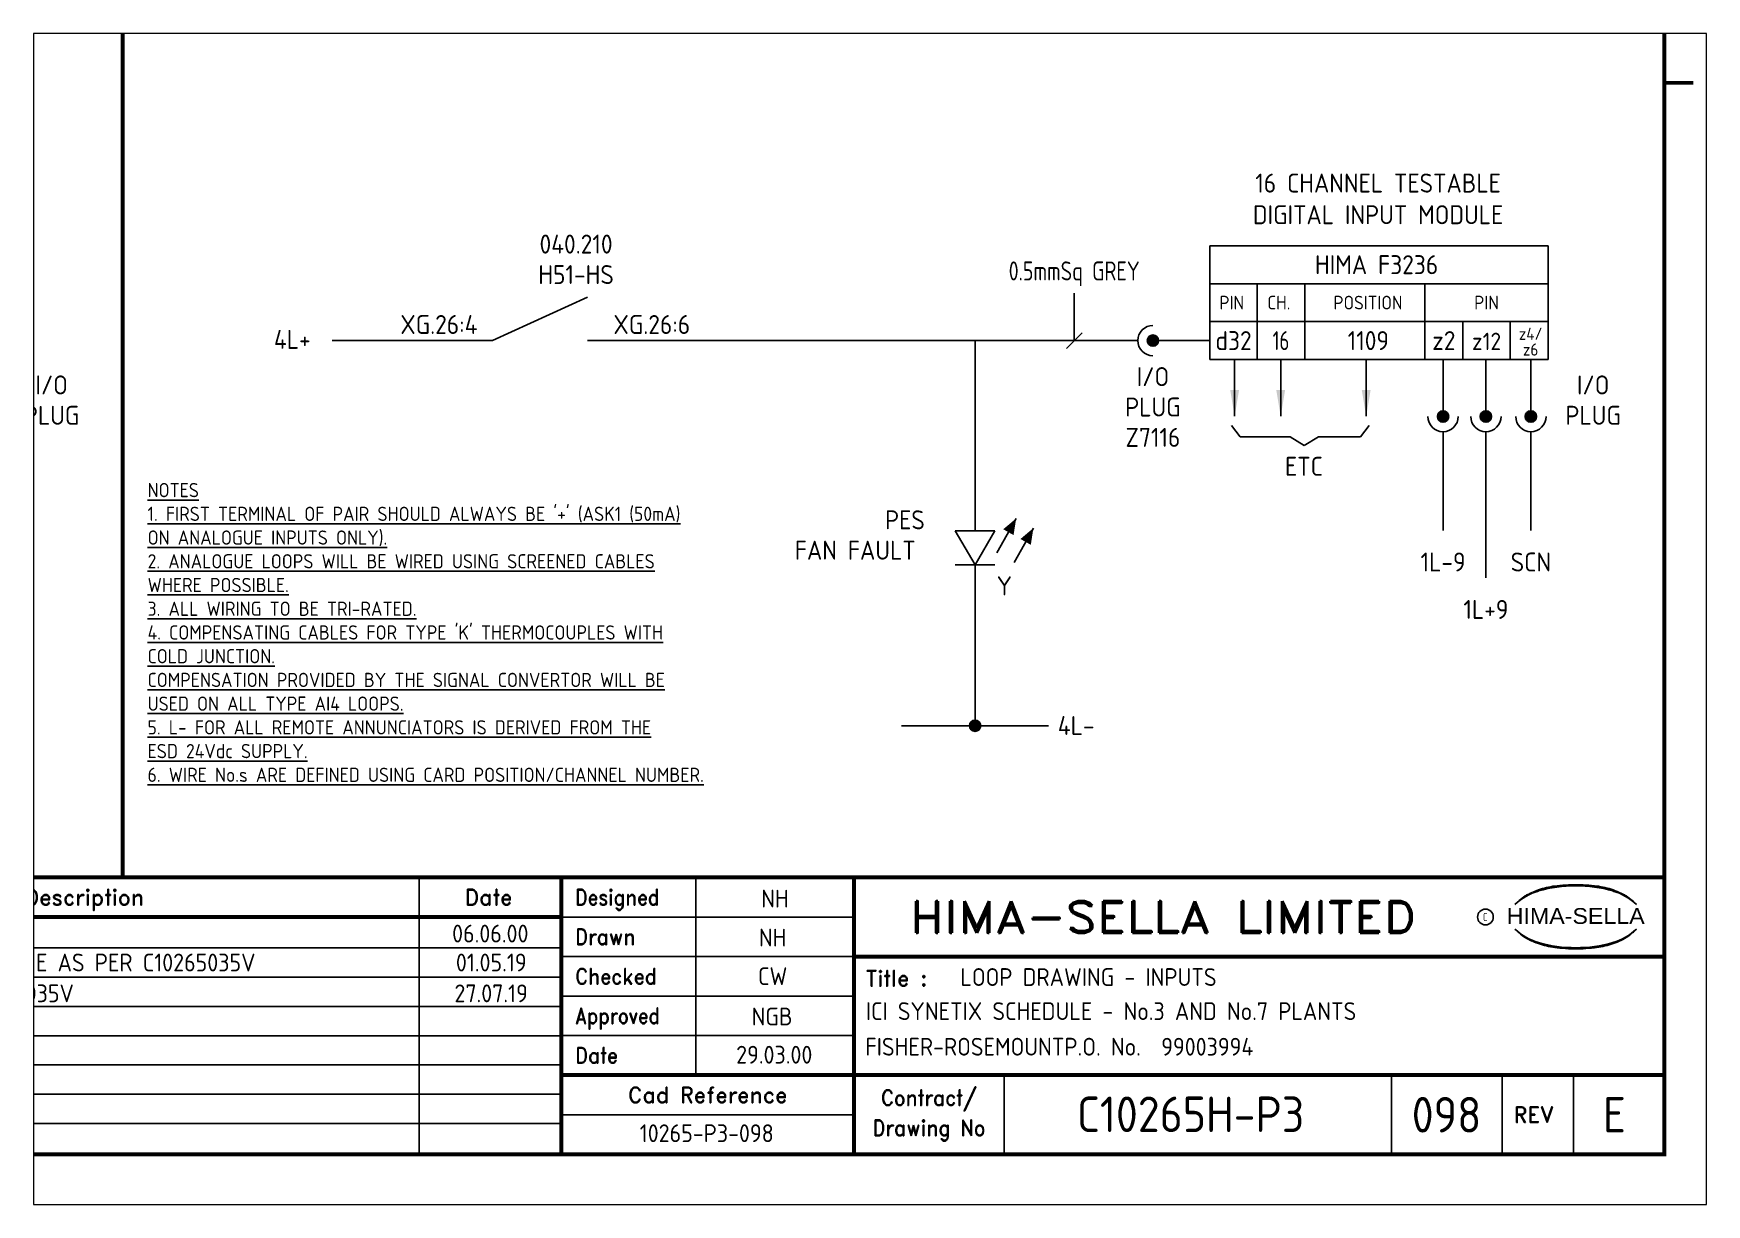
# Paper-space layout 'Layout1' of a CAD drawing. Extents: x 41 to 369, y 29 to 258.
# The model-space entities are those that its viewports show. They can reach past a viewport. Long polylines and large blocks are cut down to what shows.
import ezdxf
from ezdxf.enums import TextEntityAlignment as Align

# ---------------------------------------------------------------- set-up
doc = ezdxf.new("R2010")
doc.units = 0
doc.header["$LTSCALE"] = 0.05
doc.header["$MEASUREMENT"] = 0
doc.linetypes.add('HIDDEN2', pattern=[4.7625, 3.175, -1.5875])
for name, color, linetype in [('00-DRG_FRAME', 12, 'CONTINUOUS'), ('01-DRAW', 7, 'CONTINUOUS'), ('051-TEXT', 2, 'CONTINUOUS'), ('117', 7, 'CONTINUOUS'), ('117-TEXT', 2, 'CONTINUOUS')]:
    doc.layers.add(name, color=color, linetype=linetype)
doc.styles.add('ARIAL', font='arial.ttf', dxfattribs={"height": 2.5})
doc.styles.add('ISO', font='iso.shx')
doc.styles.add('ROMAND', font='ROMAND')

# ---------------------------------------------------------------- blocks, each defined once
blk = doc.blocks.new('A3-REVA')
at = {"layer": '051-TEXT', "style": 'ISO'}
for tag, p in [('DESIGNED', (292.01, 31.7)), ('A', (117.73, 27.28)), ('DES', (127.73, 27.28)), ('DRN', (137.73, 27.28)), ('CHKD', (147.73, 27.28)), ('APPD', (157.73, 27.28)), ('DATE', (256, 27.28)), ('DRAWN', (291.72, 26.77)), ('CHECKED', (291.72, 21.89)), ('APPD', (291.65, 16.79)), ('DATE', (291.92, 11.96))]:
    blk.add_attdef(tag, text='', height=2.25, dxfattribs=at).set_placement(p, align=Align.CENTER)
blk.add_attdef('DESCRIPTION', (165.03, 27.28), '', height=2.25, dxfattribs=at)
blk = doc.blocks.new('A3-REVB')
at = {"layer": '051-TEXT', "style": 'ISO'}
for tag, p in [('A', (124.85, -20.36)), ('DES', (134.85, -20.36)), ('DRN', (144.85, -20.36)), ('CHKD', (154.85, -20.36)), ('APPD', (164.85, -20.36)), ('DATE', (263.12, -20.36))]:
    blk.add_attdef(tag, text='', height=2.25, dxfattribs=at).set_placement(p, align=Align.CENTER)
blk.add_attdef('DESCRIPTION', (172.15, -20.36), '', height=2.25, dxfattribs=at)
blk = doc.blocks.new('A3-TITLE')
at = {"layer": '051-TEXT', "style": 'ISO'}
blk.add_attdef('TITLE_1', (315.46, 21.78), '', height=2.25, dxfattribs=at)
for tag, p in [('DRGNO', (376.96, 3.24)), ('REV.', (398.2, 3.24))]:
    blk.add_attdef(tag, text='', height=4.5, dxfattribs=at).set_placement(p, align=Align.CENTER)
blk = doc.blocks.new('A3-CONTRACT')
at = {"layer": '051-TEXT', "color": 41, "style": 'ISO'}
for tag, height, p in [('SCALE', 2.25, (106.71, 31.82)), ('DIMS', 2.25, (106.71, 26.8)), ('CONTRACT', 4.5, (344.94, 3.1)), ('CAD-REF', 2.25, (283.73, 1.84))]:
    blk.add_attdef(tag, text='', height=height, dxfattribs=at).set_placement(p, align=Align.CENTER)
for tag, p in [('TITLE_2', (303.86, 17.28)), ('TITLE_3', (303.79, 12.78))]:
    blk.add_attdef(tag, p, '', height=2.25, dxfattribs=at)
blk = doc.blocks.new('LED')
at = {"layer": '01-DRAW'}
for p, q in [((0, 0), (-2.5, 4.33)), ((-2.5, 4.33), (2.5, 4.33)), ((2.5, 4.33), (0, 0)), ((2.75, 1.52), (5.2, 5.88)), ((4.93, 0.3), (7.38, 4.66)), ((2.5, 0), (-2.5, 0))]:
    blk.add_line(p, q, dxfattribs=at)
for points in [[(5.2, 5.88, 0, 1.5, 0), (4.22, 4.14, 1.5, 1.5, 0)], [(7.38, 4.66, 0, 1.5, 0), (6.4, 2.91, 1.5, 1.5, 0)]]:
    blk.add_lwpolyline(points, format="xyseb", dxfattribs=at)

msp = doc.modelspace()

# ---------------------------------------------------------------- linework, layer by layer
at = {"layer": '00-DRG_FRAME'}
for p, q in [((247, 35.5), (247, 0.5)), ((282, 35.5), (282, 10.5)), ((265, 30.5), (302, 30.5)), ((265, 26.59), (112.7, 26.59)), ((302, 25.5), (265, 25.5)), ((265, 22.89), (112.7, 22.89)), ((265, 19.19), (112.7, 19.19)), ((265, 20.5), (302, 20.5)), ((265, 15.49), (112.7, 15.49)), ((302, 15.5), (265, 15.5)), ((265, 11.79), (112.7, 11.79)), ((321, 10.5), (321, 0.5)), ((370, 10.5), (370, 0.5)), ((384, 0.5), (384, 10.5)), ((393, 10.5), (393, 0.5)), ((265, 8.09), (112.7, 8.09)), ((265, 4.39), (112.7, 4.39)), ((302, 5.5), (265, 5.5))]:
    msp.add_line(p, q, dxfattribs=at)
at = {"layer": '00-DRG_FRAME', "const_width": 0.5}
msp.add_lwpolyline([(14.5, 0.5), (404.5, 0.5), (404.5, 271.5), (14.5, 271.5)], close=True, dxfattribs=at)
for points in [[(209.5, 35.5), (209.5, 266.5)], [(404.5, 136), (408.18, 136)], [(404.5, 35.5), (14.5, 35.5)], [(265, 35.5), (265, 0.5)], [(302, 0.5), (302, 35.5)], [(265, 30.5), (72.5, 30.5)], [(404.5, 25.5), (302, 25.5)], [(265, 10.5), (404.5, 10.5)]]:
    msp.add_lwpolyline(points, dxfattribs=at)
at = {"layer": '00-DRG_FRAME', "color": 3}
msp.add_circle((381.88, 30.5), 1, dxfattribs=at)
for centre, radius, start, end in [((391.78, 24.7), 9.76, 107.5931, 113.9452), ((393.1, 18.5), 15.94, 89.2698, 106.3911), ((392.1, 23.52), 10.99, 96.0146, 107.3203), ((393.29, 16.31), 18.28, 92.8917, 97.3734), ((393.24, 18.86), 15.73, 89.7805, 93.1738), ((393.36, 18.86), 15.73, 86.8262, 90.2195), ((393.51, 18.5), 15.94, 73.6089, 90.7302), ((393.31, 16.31), 18.28, 82.6266, 87.1083), ((394.51, 23.52), 10.99, 72.6797, 83.9854), ((394.83, 24.7), 9.76, 66.0548, 72.4069), ((390.6, 26.83), 7.24, 106.0532, 133.5024), ((390.88, 27.01), 7.3, 130.419, 136.057), ((390.11, 28.1), 5.98, 122.244, 131.6154), ((389.75, 28.78), 5.21, 111.8206, 122.8668), ((396, 26.83), 7.24, 46.4976, 73.9468), ((396.85, 28.78), 5.21, 57.1332, 68.1794), ((396.49, 28.1), 5.98, 48.3846, 57.756), ((395.73, 27.01), 7.3, 43.943, 49.581), ((390.88, 34.04), 7.3, 223.943, 229.581), ((390.6, 34.23), 7.24, 226.4976, 253.9468), ((390.11, 32.96), 5.98, 228.3846, 237.756), ((389.75, 32.28), 5.21, 237.1332, 248.1794), ((396, 34.23), 7.24, 286.0532, 313.5024), ((396.85, 32.28), 5.21, 291.8206, 302.8668), ((396.49, 32.96), 5.98, 302.244, 311.6154), ((395.73, 34.04), 7.3, 310.419, 316.057), ((391.78, 36.36), 9.76, 246.0548, 252.4069), ((393.1, 42.56), 15.94, 253.6089, 270.7302), ((392.1, 37.54), 10.99, 252.6797, 263.9854), ((393.29, 44.75), 18.28, 262.6266, 267.1083), ((393.24, 42.19), 15.73, 266.8262, 270.2195), ((393.51, 42.56), 15.94, 269.2698, 286.3911), ((393.36, 42.19), 15.73, 269.7805, 273.1738), ((393.31, 44.75), 18.28, 272.8917, 277.3734), ((394.51, 37.54), 10.99, 276.0146, 287.3203), ((394.83, 36.36), 9.76, 287.5931, 293.9452)]:
    msp.add_arc(centre, radius, start, end, dxfattribs=at)
at = {"layer": '117'}
for p, q in [((347.02, 115.4), (347.02, 101)), ((389.82, 115.4), (347.02, 115.4)), ((389.82, 115.4), (389.82, 101)), ((389.82, 110.6), (347.02, 110.6)), ((353.02, 110.6), (353.02, 101)), ((359.02, 110.6), (359.02, 101)), ((374.22, 110.6), (374.22, 101)), ((256.29, 103.4), (268.29, 108.89)), ((389.82, 105.8), (347.02, 105.8)), ((379.02, 105.8), (379.02, 101)), ((385.02, 105.8), (385.02, 101)), ((256.29, 103.4), (236.01, 103.4)), ((337.9, 103.4), (268.29, 103.4)), ((317.32, 103.4), (317.32, 79.36)), ((347.02, 103.4), (339.82, 103.4)), ((389.82, 101), (347.02, 101)), ((376.52, 101), (376.52, 93.8)), ((381.94, 101), (381.94, 93.8)), ((387.63, 101), (387.63, 93.8)), ((349.76, 92.66), (350.84, 91.22)), ((350.84, 91.22), (357.16, 91.22)), ((357.16, 91.22), (358.96, 90.14)), ((360.76, 91.22), (358.96, 90.14)), ((366.08, 91.22), (360.76, 91.22)), ((367.16, 92.66), (366.08, 91.22)), ((376.52, 91.88), (376.52, 79.4)), ((381.94, 91.88), (381.94, 73.4)), ((387.63, 91.88), (387.63, 79.4)), ((317.32, 75.03), (317.32, 54.69)), ((326.62, 54.69), (308.03, 54.69))]:
    msp.add_line(p, q, dxfattribs=at)
at = {"layer": '117', "color": 3}
for p, q in [((329.87, 103.4), (329.87, 109.4)), ((328.87, 102.4), (330.87, 104.4))]:
    msp.add_line(p, q, dxfattribs=at)
at = {"layer": '117', "linetype": 'HIDDEN2'}
for p, q in [((350.16, 101), (350.16, 93.8)), ((355.98, 101), (355.98, 93.8)), ((366.8, 101), (366.8, 93.8))]:
    msp.add_line(p, q, dxfattribs=at)
at = {"layer": '117'}
for centre, radius in [((339.82, 103.4), 0.72), ((339.82, 103.4), 0.624), ((339.82, 103.4), 0.528), ((339.82, 103.4), 0.432), ((339.82, 103.4), 0.336), ((339.82, 103.4), 0.24), ((339.82, 103.4), 0.144), ((339.82, 103.4), 0.048), ((376.52, 93.8), 0.72), ((376.52, 93.8), 0.624), ((376.52, 93.8), 0.528), ((376.52, 93.8), 0.432), ((376.52, 93.8), 0.336), ((376.52, 93.8), 0.24), ((376.52, 93.8), 0.144), ((376.52, 93.8), 0.048), ((381.94, 93.8), 0.72), ((381.94, 93.8), 0.624), ((381.94, 93.8), 0.528), ((381.94, 93.8), 0.432), ((381.94, 93.8), 0.336), ((381.94, 93.8), 0.24), ((381.94, 93.8), 0.144), ((381.94, 93.8), 0.048), ((387.63, 93.8), 0.72), ((387.63, 93.8), 0.624), ((387.63, 93.8), 0.528), ((387.63, 93.8), 0.432), ((387.63, 93.8), 0.336), ((387.63, 93.8), 0.24), ((387.63, 93.8), 0.144), ((387.63, 93.8), 0.048), ((317.32, 54.69), 0.72), ((317.32, 54.69), 0.624), ((317.32, 54.69), 0.528), ((317.32, 54.69), 0.432), ((317.32, 54.69), 0.336), ((317.32, 54.69), 0.24), ((317.32, 54.69), 0.144), ((317.32, 54.69), 0.048)]:
    msp.add_circle(centre, radius, dxfattribs=at)
for centre, start, end in [((339.82, 103.4), 90, 270), ((376.52, 93.8), 180, 0), ((381.94, 93.8), 180, 0), ((387.63, 93.8), 180, 0)]:
    msp.add_arc(centre, 1.92, start, end, dxfattribs=at)
for points in [[(350.72, 97.16), (349.6, 97.16), (350.16, 93.8)], [(356.54, 97.16), (355.42, 97.16), (355.98, 93.8)], [(367.36, 97.16), (366.24, 97.16), (366.8, 93.8)]]:
    msp.add_solid(points, dxfattribs=at)

# ---------------------------------------------------------------- block references
at = {"layer": '00-DRG_FRAME'}
ref = msp.add_blockref('A3-CONTRACT', (-0.35, 0.19), dxfattribs=at)
ref.add_attrib('TITLE_2', 'ICI SYNETIX SCHEDULE - No.3 AND No.7 PLANTS', (303.51, 17.47), dxfattribs={"layer": '051-TEXT', "color": 41, "height": 2.25, "style": 'ISO'})
ref.add_attrib('TITLE_3', 'FISHER-ROSEMOUNTP.O. No.  99003994', (303.44, 12.97), dxfattribs={"layer": '051-TEXT', "color": 41, "height": 2.25, "style": 'ISO'})
ref.add_attrib('CAD-REF', '10265-P3-098', dxfattribs={"layer": '051-TEXT', "color": 41, "height": 2.25, "style": 'ISO'}).set_placement((283.38, 2.03), align=Align.CENTER)
ref.add_attrib('CONTRACT', 'C10265H-P3', dxfattribs={"layer": '051-TEXT', "color": 41, "height": 4.5, "style": 'ISO'}).set_placement((344.59, 3.3), align=Align.CENTER)
ref = msp.add_blockref('A3-REVA', (0, 0), dxfattribs=at)
ref.add_attrib('A', 'C', dxfattribs={"layer": '051-TEXT', "height": 2.25, "style": 'ISO'}).set_placement((117.73, 27.28), align=Align.CENTER)
ref.add_attrib('DES', 'NH', dxfattribs={"layer": '051-TEXT', "height": 2.25, "style": 'ISO'}).set_placement((127.73, 27.28), align=Align.CENTER)
ref.add_attrib('DRN', 'NH', dxfattribs={"layer": '051-TEXT', "height": 2.25, "style": 'ISO'}).set_placement((137.73, 27.28), align=Align.CENTER)
ref.add_attrib('CHKD', 'CW', dxfattribs={"layer": '051-TEXT', "height": 2.25, "style": 'ISO'}).set_placement((147.73, 27.28), align=Align.CENTER)
ref.add_attrib('APPD', 'NGB', dxfattribs={"layer": '051-TEXT', "height": 2.25, "style": 'ISO'}).set_placement((157.73, 27.28), align=Align.CENTER)
ref.add_attrib('DESCRIPTION', 'AS BUILT.', (165.03, 27.28), dxfattribs={"layer": '051-TEXT', "height": 2.25, "style": 'ISO'})
ref.add_attrib('DATE', '06.06.00', dxfattribs={"layer": '051-TEXT', "height": 2.25, "style": 'ISO'}).set_placement((256, 27.28), align=Align.CENTER)
ref.add_attrib('DESIGNED', 'NH', dxfattribs={"layer": '051-TEXT', "height": 2.25, "style": 'ISO'}).set_placement((292.01, 31.7), align=Align.CENTER)
ref.add_attrib('DRAWN', 'NH', dxfattribs={"layer": '051-TEXT', "height": 2.25, "style": 'ISO'}).set_placement((291.72, 26.77), align=Align.CENTER)
ref.add_attrib('CHECKED', 'CW', dxfattribs={"layer": '051-TEXT', "height": 2.25, "style": 'ISO'}).set_placement((291.72, 21.89), align=Align.CENTER)
ref.add_attrib('APPD', 'NGB', dxfattribs={"layer": '051-TEXT', "height": 2.25, "style": 'ISO'}).set_placement((291.65, 16.79), align=Align.CENTER)
ref.add_attrib('DATE', '29.03.00', dxfattribs={"layer": '051-TEXT', "height": 2.25, "style": 'ISO'}).set_placement((291.92, 11.96), align=Align.CENTER)
for name, p, values in [('A3-REVB', (-7, 43.98), {'A': 'D', 'DES': 'DP', 'DRN': 'HG', 'CHKD': 'CT', 'APPD': 'CT', 'DESCRIPTION': 'PLANT 3/7 RACK UPGRADE AS PER C10265035V', 'DATE': '01.05.19'}), ('A3-TITLE', (0, 0), {'TITLE_1': 'LOOP DRAWING - INPUTS', 'DRGNO': '098', 'REV.': 'E'}), ('A3-REVB', (-7.01, 40.08), {'A': 'E', 'APPD': 'CT', 'DESCRIPTION': 'AS BUILT AS PER C10265035V', 'DATE': '27.07.19'})]:
    msp.add_blockref(name, p, dxfattribs=at).add_auto_attribs(values)
at = {"layer": '117'}
msp.add_blockref('LED', (317.32, 75.03), dxfattribs=at)

# ---------------------------------------------------------------- texts
at = {"layer": '00-DRG_FRAME', "color": 4, "style": 'ROMAND'}
for s, p in [('Description', (204.69, 32)), ('Date', (255.79, 32))]:
    msp.add_text(s, height=2, dxfattribs=at).set_placement(p, align=Align.CENTER)
for s, width, p in [('Designed', 0.87, (266.75, 32)), ('Drawn', 0.9, (266.75, 27)), ('Checked', 0.9, (266.75, 22)), ('Approved', 0.85, (266.75, 17)), ('Date', 0.9, (266.75, 12))]:
    msp.add_text(s, height=2, dxfattribs=dict(at, width=width)).set_placement(p)
at = {"layer": '00-DRG_FRAME', "style": 'ROMAND', "width": 1.15}
msp.add_text('HIMA-SELLA LIMITED', height=4, dxfattribs=at).set_placement((341.1, 30.5), align=Align.MIDDLE)
at = {"layer": '00-DRG_FRAME', "color": 3, "style": 'ISO', "width": 0.9}
msp.add_text('C', height=1, dxfattribs=at).set_placement((381.84, 30), align=Align.CENTER)
at = {"layer": '00-DRG_FRAME', "style": 'ARIAL', "width": 1.05}
msp.add_text('HIMA-SELLA', height=2, dxfattribs=at).set_placement((393.3, 29.63), align=Align.CENTER)
at = {"layer": '00-DRG_FRAME', "color": 4, "style": 'ROMAND'}
msp.add_text('Title :', height=2, dxfattribs=at).set_placement((303.5, 21.75))
for s, p in [('Cad Reference', (283.5, 8)), ('REV', (388, 5.5))]:
    msp.add_text(s, height=2, dxfattribs=at).set_placement(p, align=Align.MIDDLE)
at = {"layer": '00-DRG_FRAME', "color": 4, "style": 'ROMAND', "width": 0.9}
for s, p in [('Contract/', (311.5, 7.5)), ('Drawing No', (311.5, 3.5))]:
    msp.add_text(s, height=2, dxfattribs=at).set_placement(p, align=Align.MIDDLE)
at = {"layer": '01-DRAW', "insert": (212.65, 85.39), "char_height": 1.8, "width": 67.71, "attachment_point": 1, "style": 'ISO'}
msp.add_mtext("{\\Fiso.shx;\\LNOTES\\P1. FIRST TERMINAL OF PAIR SHOULD ALWAYS BE '+' (ASK1 (50mA) ON ANALOGUE INPUTS ONLY).\\P2. ANALOGUE LOOPS WILL BE WIRED USING SCREENED CABLES WHERE POSSIBLE.\\P3. ALL WIRING TO BE TRI-RATED.\\P4. COMPENSATING CABLES FOR TYPE 'K' THERMOCOUPLES WITH COLD JUNCTION.\\PCOMPENSATION PROVIDED BY THE SIGNAL CONVERTOR WILL BE USED ON ALL TYPE AI4 LOOPS.\\P5. L- FOR ALL REMOTE ANNUNCIATORS IS DERIVED FROM THE ESD 24Vdc SUPPLY.\\P6. WIRE No.s ARE DEFINED USING CARD POSITION/CHANNEL NUMBER.}", dxfattribs=at)
at = {"layer": '117-TEXT', "style": 'ISO'}
for s, height, p in [('16 CHANNEL TESTABLE', 2.4, (368.3, 122.12)), ('DIGITAL INPUT MODULE', 2.4, (368.3, 118.12)), ('HIMA F3236', 2.4, (368.11, 111.8)), ('PIN', 1.728, (349.79, 107.34)), ('CH.', 1.728, (355.75, 107.34)), ('POSITION', 1.728, (367.02, 107.34)), ('PIN', 1.73, (382.02, 107.34)), ('d32', 2.4, (350.02, 102.2)), ('1109', 2.4, (367.07, 102.2)), ('z2', 2.4, (376.62, 102.2)), ('z12', 2.2, (382.02, 102.2)), ('z4/', 1.54, (387.6, 103.49)), ('z6', 1.54, (387.6, 101.5)), ('I/O', 2.4, (339.82, 97.64)), ('I/O', 2.4, (200.51, 96.59)), ('I/O', 2.4, (395.51, 96.59)), ('PLUG', 2.4, (339.82, 93.8)), ('PLUG', 2.4, (200.51, 92.75)), ('PLUG', 2.4, (395.51, 92.75)), ('Z7116', 2.4, (339.82, 89.96)), ('ETC', 2.4, (358.92, 86.3)), ('PES', 2.4, (308.45, 79.53)), ('FAN FAULT', 2.4, (302.16, 75.69)), ('Y', 2.4, (321.03, 71.18))]:
    msp.add_text(s, height=height, dxfattribs=at).set_placement(p, align=Align.CENTER)
for s, p in [('040.210', (266.85, 115.61)), ('H51-HS', (266.85, 111.75)), ('XG.26:4', (249.5, 105.44)), ('XG.26:6', (276.43, 105.44)), ('4L+', (230.95, 103.56)), ('1L-9', (376.52, 75.4)), ('SCN', (387.63, 75.4)), ('1L+9', (381.94, 69.4)), ('4L-', (330.11, 54.72))]:
    msp.add_text(s, height=2.4, dxfattribs=at).set_placement(p, align=Align.MIDDLE)
for s, width, p in [('0.5mmSq GREY', 0.85, (329.87, 111.01)), ('16', 0.8, (356.02, 102.2))]:
    msp.add_text(s, height=2.4, dxfattribs=dict(at, width=width)).set_placement(p, align=Align.CENTER)

psp = doc.layouts.get("Layout1")

# ---------------------------------------------------------------- viewports
at = {"layer": '00-DRG_FRAME'}
psp.add_viewport(center=(205.05, 143.5), size=(328.08, 229.5991), view_center_point=(304.03, 68.19), view_height=148.1076, dxfattribs=at)

doc.saveas('drawing.dxf')
